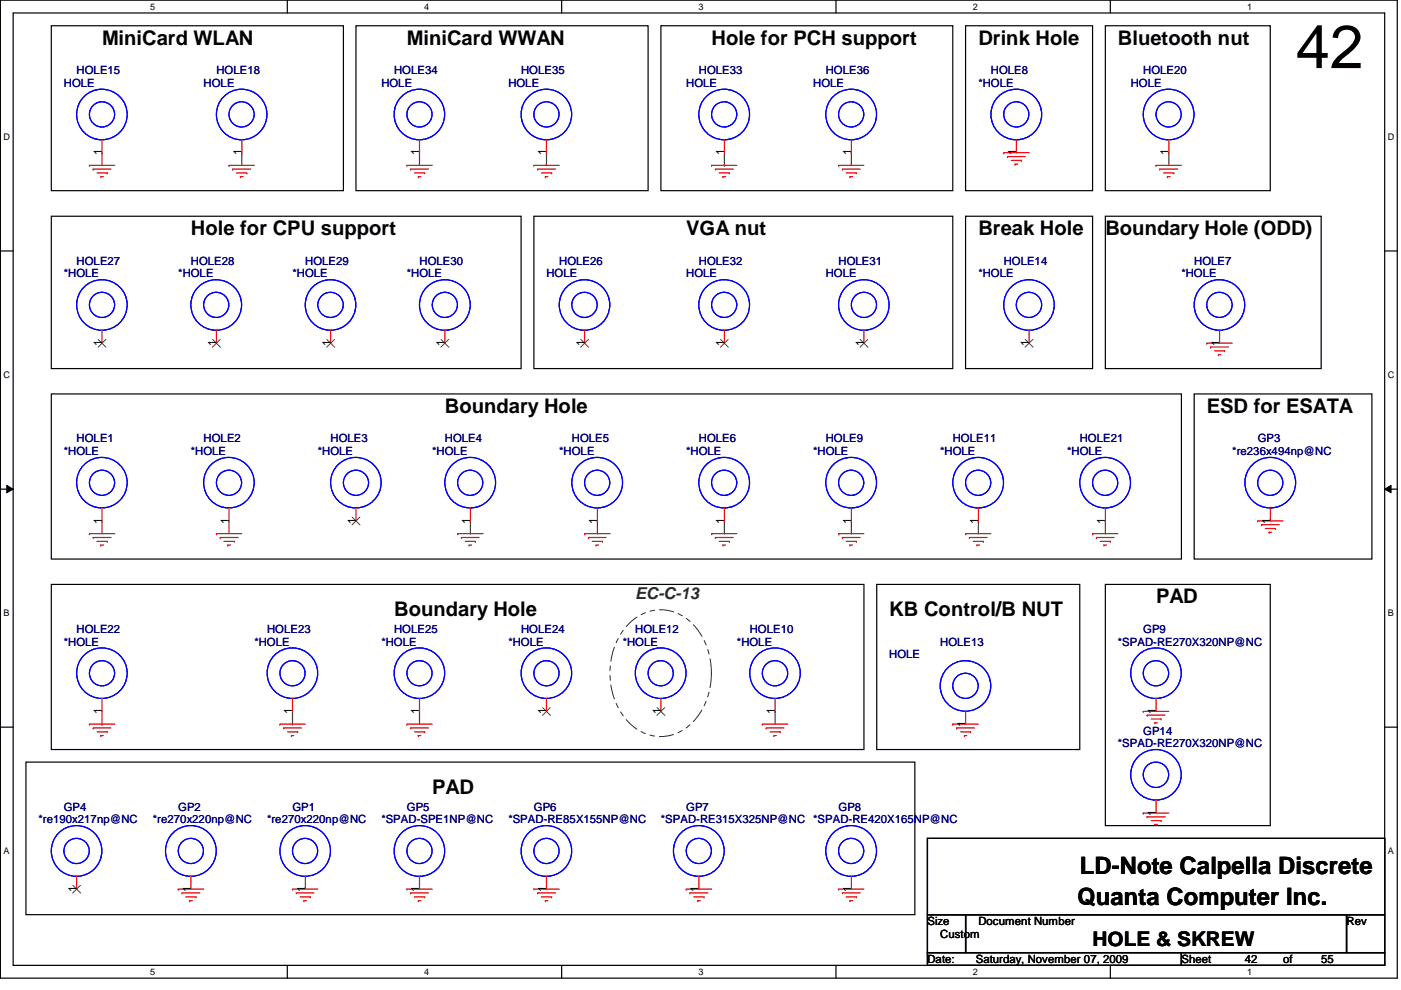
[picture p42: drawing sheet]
<svg xmlns="http://www.w3.org/2000/svg" width="297mm" height="210mm" viewBox="0 0 297 210" stroke-linecap="round" stroke-linejoin="round" font-family="sans-serif">
<defs><g id="words">
<text font-size="12.9" x="274.7" y="14.4">42</text>
<g font-size="5.1">
<text x="228.9" y="185.2">LD-Note Calpella Discrete</text>
<text x="228.4" y="191.9">Quanta Computer Inc.</text>
</g>
<g font-size="4.3">
<text x="21.6" y="9.4">MiniCard WLAN</text>
<text x="86.3" y="9.4">MiniCard WWAN</text>
<text x="150.9" y="9.4">Hole for PCH support</text>
<text x="207.4" y="9.4">Drink Hole</text>
<text x="237" y="9.4">Bluetooth nut</text>
<text x="40.5" y="49.8">Hole for CPU support</text>
<text x="145.5" y="49.8">VGA nut</text>
<text x="207.4" y="49.8">Break Hole</text>
<text x="234.4" y="49.8">Boundary Hole (ODD)</text>
<text x="94.3" y="87.5">Boundary Hole</text>
<text x="255.9" y="87.5">ESD for ESATA</text>
<text x="83.6" y="130.6">Boundary Hole</text>
<text x="188.5" y="130.6">KB Control/B NUT</text>
<text x="245.1" y="127.9">PAD</text>
<text x="91.6" y="168.3">PAD</text>
<text x="231.6" y="200.6">HOLE &amp; SKREW</text>
</g>
<text font-size="3.5" fill="#008000" x="134.7" y="127.1">EC-C-13</text>
<g font-size="2.4" fill="#000080">
<text x="16.3" y="15.7">HOLE15</text>
<text x="45.9" y="15.7">HOLE18</text>
<text x="83.6" y="15.7">HOLE34</text>
<text x="110.5" y="15.7">HOLE35</text>
<text x="148.2" y="15.7">HOLE33</text>
<text x="175.1" y="15.7">HOLE36</text>
<text x="210.1" y="15.7">HOLE8</text>
<text x="242.4" y="15.7">HOLE20</text>
<text x="13.5" y="18.4">HOLE</text>
<text x="43.2" y="18.4">HOLE</text>
<text x="80.9" y="18.4">HOLE</text>
<text x="107.8" y="18.4">HOLE</text>
<text x="145.5" y="18.4">HOLE</text>
<text x="172.4" y="18.4">HOLE</text>
<text x="207.4" y="18.4">*HOLE</text>
<text x="239.7" y="18.4">HOLE</text>
<text x="13.5" y="58.8">*HOLE</text>
<text x="16.3" y="56.1">HOLE27</text>
<text x="37.8" y="58.8">*HOLE</text>
<text x="40.5" y="56.1">HOLE28</text>
<text x="62" y="58.8">*HOLE</text>
<text x="64.7" y="56.1">HOLE29</text>
<text x="86.3" y="58.8">*HOLE</text>
<text x="88.9" y="56.1">HOLE30</text>
<text x="115.9" y="58.8">HOLE</text>
<text x="118.6" y="56.1">HOLE26</text>
<text x="145.5" y="58.8">HOLE</text>
<text x="148.2" y="56.1">HOLE32</text>
<text x="175.1" y="58.8">HOLE</text>
<text x="177.8" y="56.1">HOLE31</text>
<text x="207.4" y="58.8">*HOLE</text>
<text x="212.8" y="56.1">HOLE14</text>
<text x="250.5" y="58.8">*HOLE</text>
<text x="253.2" y="56.1">HOLE7</text>
<text x="16.3" y="93.8">HOLE1</text>
<text x="43.2" y="93.8">HOLE2</text>
<text x="70.1" y="93.8">HOLE3</text>
<text x="94.3" y="93.8">HOLE4</text>
<text x="121.2" y="93.8">HOLE5</text>
<text x="148.2" y="93.8">HOLE6</text>
<text x="175.1" y="93.8">HOLE9</text>
<text x="202" y="93.8">HOLE11</text>
<text x="228.9" y="93.8">HOLE21</text>
<text x="266.7" y="93.8">GP3</text>
<text x="13.5" y="96.5">*HOLE</text>
<text x="40.5" y="96.5">*HOLE</text>
<text x="67.4" y="96.5">*HOLE</text>
<text x="91.6" y="96.5">*HOLE</text>
<text x="118.6" y="96.5">*HOLE</text>
<text x="145.5" y="96.5">*HOLE</text>
<text x="172.4" y="96.5">*HOLE</text>
<text x="199.3" y="96.5">*HOLE</text>
<text x="226.3" y="96.5">*HOLE</text>
<text x="261.3" y="96.5">*re236x494np@NC</text>
<text x="13.5" y="136.9">*HOLE</text>
<text x="16.3" y="134.2">HOLE22</text>
<text x="53.9" y="136.9">*HOLE</text>
<text x="56.6" y="134.2">HOLE23</text>
<text x="80.9" y="136.9">*HOLE</text>
<text x="83.6" y="134.2">HOLE25</text>
<text x="107.8" y="136.9">*HOLE</text>
<text x="110.5" y="134.2">HOLE24</text>
<text x="132" y="136.9">*HOLE</text>
<text x="134.7" y="134.2">HOLE12</text>
<text x="156.2" y="136.9">*HOLE</text>
<text x="159" y="134.2">HOLE10</text>
<text x="199.3" y="136.9">HOLE13</text>
<text x="237" y="136.9">*SPAD-RE270X320NP@NC</text>
<text x="242.4" y="134.2">GP9</text>
<text x="188.5" y="139.6">HOLE</text>
<text x="242.4" y="155.7">GP14</text>
<text x="237" y="158.4">*SPAD-RE270X320NP@NC</text>
<text x="13.5" y="171.9">GP4</text>
<text x="37.8" y="171.9">GP2</text>
<text x="62" y="171.9">GP1</text>
<text x="86.3" y="171.9">GP5</text>
<text x="113.2" y="171.9">GP6</text>
<text x="145.5" y="171.9">GP7</text>
<text x="177.8" y="171.9">GP8</text>
<text x="8.2" y="174.6">*re190x217np@NC</text>
<text x="32.4" y="174.6">*re270x220np@NC</text>
<text x="56.6" y="174.6">*re270x220np@NC</text>
<text x="80.9" y="174.6">*SPAD-SPE1NP@NC</text>
<text x="107.8" y="174.6">*SPAD-RE85X155NP@NC</text>
<text x="140.1" y="174.6">*SPAD-RE315X325NP@NC</text>
<text x="172.4" y="174.6">*SPAD-RE420X165NP@NC</text>
</g>
<g font-size="2.4">
<text x="21.6" y="32.9" transform="rotate(-90 21.6 32.9)">1</text>
<text x="51.2" y="32.9" transform="rotate(-90 51.2 32.9)">1</text>
<text x="88.9" y="32.9" transform="rotate(-90 88.9 32.9)">1</text>
<text x="115.8" y="32.9" transform="rotate(-90 115.8 32.9)">1</text>
<text x="153.5" y="32.9" transform="rotate(-90 153.5 32.9)">1</text>
<text x="180.5" y="32.9" transform="rotate(-90 180.5 32.9)">1</text>
<text x="215.4" y="32.9" transform="rotate(-90 215.4 32.9)">1</text>
<text x="247.8" y="32.9" transform="rotate(-90 247.8 32.9)">1</text>
<text x="21.6" y="73.3" transform="rotate(-90 21.6 73.3)">1</text>
<text x="45.8" y="73.3" transform="rotate(-90 45.8 73.3)">1</text>
<text x="70.1" y="73.3" transform="rotate(-90 70.1 73.3)">1</text>
<text x="94.3" y="73.3" transform="rotate(-90 94.3 73.3)">1</text>
<text x="123.9" y="73.3" transform="rotate(-90 123.9 73.3)">1</text>
<text x="153.5" y="73.3" transform="rotate(-90 153.5 73.3)">1</text>
<text x="183.1" y="73.3" transform="rotate(-90 183.1 73.3)">1</text>
<text x="218.1" y="73.3" transform="rotate(-90 218.1 73.3)">1</text>
<text x="258.5" y="73.3" transform="rotate(-90 258.5 73.3)">1</text>
<text x="21.6" y="111" transform="rotate(-90 21.6 111)">1</text>
<text x="48.5" y="111" transform="rotate(-90 48.5 111)">1</text>
<text x="75.4" y="111" transform="rotate(-90 75.4 111)">1</text>
<text x="99.7" y="111" transform="rotate(-90 99.7 111)">1</text>
<text x="126.6" y="111" transform="rotate(-90 126.6 111)">1</text>
<text x="153.5" y="111" transform="rotate(-90 153.5 111)">1</text>
<text x="180.5" y="111" transform="rotate(-90 180.5 111)">1</text>
<text x="207.4" y="111" transform="rotate(-90 207.4 111)">1</text>
<text x="234.3" y="111" transform="rotate(-90 234.3 111)">1</text>
<text x="269.3" y="111" transform="rotate(-90 269.3 111)">1</text>
<text x="21.6" y="151.4" transform="rotate(-90 21.6 151.4)">1</text>
<text x="62" y="151.4" transform="rotate(-90 62 151.4)">1</text>
<text x="88.9" y="151.4" transform="rotate(-90 88.9 151.4)">1</text>
<text x="115.8" y="151.4" transform="rotate(-90 115.8 151.4)">1</text>
<text x="140.1" y="151.4" transform="rotate(-90 140.1 151.4)">1</text>
<text x="164.3" y="151.4" transform="rotate(-90 164.3 151.4)">1</text>
<text x="204.7" y="154.1" transform="rotate(-90 204.7 154.1)">1</text>
<text x="245.1" y="151.4" transform="rotate(-90 245.1 151.4)">1</text>
<text x="245.1" y="172.9" transform="rotate(-90 245.1 172.9)">1</text>
<text x="16.2" y="189.1" transform="rotate(-90 16.2 189.1)">1</text>
<text x="40.4" y="189.1" transform="rotate(-90 40.4 189.1)">1</text>
<text x="64.7" y="189.1" transform="rotate(-90 64.7 189.1)">1</text>
<text x="88.9" y="189.1" transform="rotate(-90 88.9 189.1)">1</text>
<text x="115.8" y="189.1" transform="rotate(-90 115.8 189.1)">1</text>
<text x="148.1" y="189.1" transform="rotate(-90 148.1 189.1)">1</text>
<text x="180.5" y="189.1" transform="rotate(-90 180.5 189.1)">1</text>
<text x="196.6" y="196.1">Size</text>
<text x="207.4" y="196.1">Document Number</text>
<text x="285.5" y="196.1">Rev</text>
<text x="199.3" y="198.8">Custom</text>
<text x="196.6" y="204.2">Date:</text>
<text x="206.9" y="204.2">Saturday, November 07, 2009</text>
<text x="250.5" y="204.2">Sheet</text>
<text x="263.9" y="204.2">42</text>
<text x="272" y="204.2">of</text>
<text x="280.1" y="204.2">55</text>
</g>
<g font-size="1.9">
<text x="31.8" y="2">5</text>
<text x="90" y="2">4</text>
<text x="148.1" y="2">3</text>
<text x="206.3" y="2">2</text>
<text x="264.5" y="2">1</text>
<text x=".8" y="29.7">D</text>
<text x="294.3" y="29.7">D</text>
<text x=".8" y="80.1">C</text>
<text x="294.3" y="80.1">C</text>
<text x=".8" y="130.6">B</text>
<text x="294.3" y="130.6">B</text>
<text x=".8" y="181.1">A</text>
<text x="294.3" y="181.1">A</text>
<text x="31.8" y="206.7">5</text>
<text x="90" y="206.7">4</text>
<text x="148.1" y="206.7">3</text>
<text x="206.3" y="206.7">2</text>
<text x="264.5" y="206.7">1</text>
</g>
</g></defs>
<path d="M.1 0h296.1v207.4h-296.1zM2.8 2.8h290.8v201.9h-290.8z" fill="none" stroke="#000" stroke-width=".25"/>
<g fill="#fff">
<path d="M31.8 .3h1.1v2.2h-1.1z"/>
<path d="M31.8 205h1.1v2.1h-1.1z"/>
</g>
<path d="M60.9 0v2.8M60.9 204.7v2.7" fill="none" stroke="#000" stroke-width=".25"/>
<g fill="#fff">
<path d="M90 .3h1v2.2h-1z"/>
<path d="M90 205h1v2.1h-1z"/>
</g>
<path d="M119.1 0v2.8M119.1 204.7v2.7" fill="none" stroke="#000" stroke-width=".25"/>
<g fill="#fff">
<path d="M148.1 .3h1.1v2.2h-1.1z"/>
<path d="M148.1 205h1.1v2.1h-1.1z"/>
</g>
<path d="M177.2 0v2.8M177.2 204.7v2.7" fill="none" stroke="#000" stroke-width=".25"/>
<g fill="#fff">
<path d="M206.3 .3h1v2.2h-1z"/>
<path d="M206.3 205h1v2.1h-1z"/>
</g>
<path d="M235.4 0v2.8M235.4 204.7v2.7" fill="none" stroke="#000" stroke-width=".25"/>
<g fill="#fff">
<path d="M264.5 .3h1v2.2h-1z"/>
<path d="M264.5 205h1v2.1h-1z"/>
<path d="M.8 28h1.3v2.1h-1.3z"/>
<path d="M294.3 28h1.3v2.1h-1.3z"/>
<path d="M.8 78.4h1.3v2.2h-1.3z"/>
<path d="M294.3 78.4h1.3v2.2h-1.3z"/>
</g>
<path d="M.1 53.2h2.7M293.6 53.2h2.7" fill="none" stroke="#000" stroke-width=".25"/>
<g fill="#fff">
<path d="M.8 128.9h1.2v2.2h-1.2z"/>
<path d="M294.3 128.9h1.2v2.2h-1.2z"/>
</g>
<path d="M.1 103.7h2.7M293.6 103.7h2.7" fill="none" stroke="#000" stroke-width=".25"/>
<path d="M1.4 102.9l1.4 .8-1.4 .8zM293.6 103.7l1.3-.8v1.6z" fill="#000"/>
<path d="M1.4 102.9l1.4 .8-1.4 .8zM293.6 103.7l1.3-.8v1.6z" fill="none" stroke="#000" stroke-width=".21"/>
<g fill="#fff">
<path d="M.8 179.4h1.2v2.1h-1.2z"/>
<path d="M294.3 179.4h1.2v2.1h-1.2z"/>
</g>
<g fill="none" stroke="#000" stroke-width=".25">
<path d="M10.9 5.5h61.9v34.9h-61.9zM75.5 5.5h61.9v34.9h-61.9zM140.1 5.5h61.9v34.9h-61.9zM204.7 5.5h26.9v34.9h-26.9zM234.4 5.5h34.9v34.9h-34.9zM10.9 45.8h99.6v32.3h-99.6zM113.2 45.8h88.8v32.3h-88.8zM204.7 45.8h26.9v32.3h-26.9zM234.4 45.8h45.7v32.3h-45.7zM10.9 83.5h239.6v35h-239.6zM253.2 83.5h37.7v35h-37.7zM10.9 123.9h172.3v35h-172.3z"/>
<path d="M185.9 123.9h43v35h-43zM234.4 123.9h34.9v51.1h-34.9zM.1 154.2h2.7M293.6 154.2h2.7M5.5 161.6h188.5v32.3h-188.5zM196.6 177.8h97v16.1h-97zM196.6 193.9h8.1v8.1h-8.1zM204.7 193.9h80.8v8.1h-80.8zM285.5 193.9h8.1v8.1h-8.1zM196.6 202h53.9v2.7h-53.9zM250.5 202h43.1v2.7h-43.1z"/>
</g>
<g fill="none" stroke="#800040" stroke-width=".25">
<path d="M21.6 32.4h.1M21.6 32.4v2.7M51.3 32.4h.1M51.3 32.4v2.7M88.9 32.4h.1M88.9 32.4v2.7M115.9 32.4h.1M115.9 32.4v2.7M153.6 35.1h.1M153.6 32.4v2.7M180.5 32.4h.1M180.5 32.4v2.7"/>
<path d="M247.8 32.4h.1M247.8 32.4v2.7M21.6 110.4h.1M21.6 110.4v2.8M48.6 110.4h.1M48.6 110.4v2.8M99.7 110.4h.1M99.7 110.4v2.8M126.7 110.4h.1M126.7 110.4v2.8M153.6 110.4h.1M153.6 110.4v2.8"/>
<path d="M180.5 110.4h.1M180.5 110.4v2.8M207.4 110.4h.1M207.4 110.4v2.8M234.4 110.4h.1M234.4 110.4v2.8M21.6 153.5h.1M21.6 150.8v2.7M62 153.5h.1M62 150.8v2.7M88.9 150.8h.1M88.9 150.8v2.7"/>
<path d="M164.3 150.8h.1M164.3 150.8v2.7"/>
</g>
<g fill="none" stroke="#f00" stroke-width=".25">
<path d="M19 35.1h.1M19 35.1h5.3M19.8 35.9h.1M19.8 35.9h3.7M20.6 36.7h2.1M21.4 37.5h.1M21.4 37.5h.5M21.6 29.7v2.7M22.7 36.7h.1M48.6 35.1h.1M48.6 35.1h5.3M49.4 35.9h.1"/>
<path d="M49.4 35.9h3.7M50.2 36.7h2.1M51 37.5h.1M51 37.5h.5M51.3 29.7v2.7M52.3 36.7h.1M86.3 35.1h.1M86.3 35.1h5.3M87.1 35.9h.1M87.1 35.9h3.7M87.9 36.7h2.1M88.7 37.5h.1"/>
<path d="M88.7 37.5h.5M88.9 29.7v2.7M90 36.7h.1M113.2 35.1h.1M113.2 35.1h5.4M114 35.9h.1M114 35.9h3.8M114.8 36.7h2.2M115.6 37.5h.1M115.6 37.5h.6M115.9 29.7v2.7M117 36.7h.1"/>
<path d="M150.9 35.1h.1M150.9 35.1h5.3M151.7 35.9h.1M151.7 35.9h3.7M152.5 36.7h2.1M153.3 37.5h.1M153.3 37.5h.5M153.6 29.7v2.7M154.6 36.7h.1M177.8 35.1h.1M177.8 35.1h5.4M178.6 35.9h.1"/>
<path d="M178.6 35.9h3.8M179.4 36.7h2.2M180.2 37.5h.1M180.2 37.5h.6M180.5 29.7v2.7M181.6 36.7h.1M212.8 32.4h.1M212.8 32.4h5.4M213.6 33.2h.1M213.6 33.2h3.8M214.4 34h2.2M215.2 34.8h.1"/>
<path d="M215.2 34.8h.6M215.5 29.7v2.7M216.6 34h.1M245.1 35.1h.1M245.1 35.1h5.4M245.9 35.9h.1M245.9 35.9h3.8M246.7 36.7h2.2M247.5 37.5h.1M247.5 37.5h.6M247.8 29.7v2.7M248.9 36.7h.1"/>
<path d="M21.6 70.1v2.7M45.9 70.1v2.7M70.1 70.1v2.7M94.3 70.1v2.7M123.9 70.1v2.7M153.6 70.1v2.7M183.2 70.1v2.7M218.2 70.1v2.7M255.9 72.8h.1M255.9 72.8h5.4M256.7 73.6h.1M256.7 73.6h3.8"/>
<path d="M257.5 74.4h2.1M258.3 75.2h.1M258.3 75.2h.5M258.6 70.1v2.7M259.6 74.4h.1M19 113.2h.1M19 113.2h5.3M19.8 114h.1M19.8 114h3.7M20.6 114.8h2.1M21.4 115.6h.1M21.4 115.6h.5"/>
<path d="M21.6 107.7v2.7M22.7 114.8h.1M45.9 113.2h.1M45.9 113.2h5.4M46.7 114h.1M46.7 114h3.8M47.5 114.8h2.2M48.3 115.6h.1M48.3 115.6h.5M48.6 107.7v2.7M49.7 114.8h.1M75.5 107.7v2.7"/>
<path d="M97 113.2h.1M97 113.2h5.4M97.8 114h.1M97.8 114h3.8M98.6 114.8h2.2M99.4 115.6h.1M99.4 115.6h.6M99.7 107.7v2.7M100.8 114.8h.1M123.9 113.2h.1M123.9 113.2h5.4M124.8 114h.1"/>
<path d="M124.8 114h3.7M125.6 114.8h2.1M126.4 115.6h.1M126.4 115.6h.5M126.7 107.7v2.7M127.7 114.8h.1M150.9 113.2h.1M150.9 113.2h5.3M151.7 114h.1M151.7 114h3.7M152.5 114.8h2.1M153.3 115.6h.1"/>
<path d="M153.3 115.6h.5M153.6 107.7v2.7M154.6 114.8h.1M177.8 113.2h.1M177.8 113.2h5.4M178.6 114h.1M178.6 114h3.8M179.4 114.8h2.2M180.2 115.6h.1M180.2 115.6h.6M180.5 107.7v2.7M181.6 114.8h.1"/>
<path d="M204.7 113.2h.1M204.7 113.2h5.4M205.5 114h.1M205.5 114h3.8M206.3 114.8h2.2M207.1 115.6h.1M207.1 115.6h.6M207.4 107.7v2.7M208.5 114.8h.1M231.6 113.2h.1M231.6 113.2h5.4M232.4 114h.1"/>
<path d="M232.4 114h3.8M233.3 114.8h2.1M234.1 115.6h.1M234.1 115.6h.5M234.4 107.7v2.7M235.4 114.8h.1M266.7 110.4h.1M266.7 110.4h5.3M267.5 111.3h.1M267.5 111.3h3.7M268.3 112.1h2.1M269.1 112.9h.1"/>
<path d="M269.1 112.9h.5M269.3 107.7v2.7M270.4 112.1h.1M19 153.5h.1M19 153.5h5.3M19.8 154.3h.1M19.8 154.3h3.7M20.6 155.2h2.1M21.4 156h.1M21.4 156h.5M21.6 148.1v2.7M22.7 155.2h.1"/>
<path d="M59.3 153.5h.1M59.3 153.5h5.4M60.2 154.3h.1M60.2 154.3h3.7M61 155.2h2.1M61.8 156h.1M61.8 156h.5M62 148.1v2.7M63.1 155.2h.1M86.3 153.5h.1M86.3 153.5h5.3M87.1 154.3h.1"/>
<path d="M87.1 154.3h3.7M87.9 155.2h2.1M88.7 156h.1M88.7 156h.5M88.9 148.1v2.7M90 155.2h.1M115.9 148.1v2.7M140.1 148.1v2.7M161.6 153.5h.1M161.6 153.5h5.4M162.4 154.3h.1M162.4 154.3h3.8"/>
<path d="M163.3 155.2h2.1M164.1 156h.1M164.1 156h.5M164.3 148.1v2.7M165.4 155.2h.1M202 153.5h.1M202 153.5h5.4M202.8 154.3h.1M202.8 154.3h3.8M203.7 155.2h2.1M204.5 156h.1M204.5 156h.5"/>
<path d="M204.7 150.8v2.7M205.8 155.2h.1M242.4 150.8h.1M242.4 150.8h5.4M243.2 151.6h.1M243.2 151.6h3.8M244 152.4h2.2M244.9 153.2h.1M244.9 153.2h.5M245.1 148.1v2.7M246.2 152.4h.1M242.4 172.4h.1"/>
<path d="M242.4 172.4h5.4M243.2 173.2h.1M243.2 173.2h3.8M244 174h2.2M244.9 174.8h.1M244.9 174.8h.5M245.1 169.7v2.7M246.2 174h.1M16.3 185.8v2.7M37.8 188.5h.1M37.8 188.5h5.4M38.6 189.3h.1"/>
<path d="M38.6 189.3h3.8M39.4 190.2h2.2M40.2 191h.1M40.2 191h.6M40.5 185.8v2.7M41.6 190.2h.1M62 188.5h.1M62 188.5h5.4M62.8 189.3h.1M62.8 189.3h3.8M63.6 190.2h2.2M64.4 191h.1"/>
<path d="M64.4 191h.6M64.7 185.8v2.7M65.8 190.2h.1M86.3 188.5h.1M86.3 188.5h5.3M87.1 189.3h.1M87.1 189.3h3.7M87.9 190.2h2.1M88.7 191h.1M88.7 191h.5M88.9 185.8v2.7M90 190.2h.1"/>
<path d="M113.2 188.5h.1M113.2 188.5h5.4M114 189.3h.1M114 189.3h3.8M114.8 190.2h2.2M115.6 191h.1M115.6 191h.6M115.9 185.8v2.7M117 190.2h.1M145.5 188.5h.1M145.5 188.5h5.4M146.3 189.3h.1"/>
<path d="M146.3 189.3h3.8M147.1 190.2h2.2M147.9 191h.1M147.9 191h.6M148.2 185.8v2.7M149.3 190.2h.1M177.8 188.5h.1M177.8 188.5h5.4M178.6 189.3h.1M178.6 189.3h3.8M179.4 190.2h2.2M180.2 191h.1"/>
<path d="M180.2 191h.6M180.5 185.8v2.7M181.6 190.2h.1"/>
</g>
<path d="M133.3 132.2a9.2 9.2 0 0 1 14.4 1 15.8 15.8 0 0 1-.9 20 9.2 9.2 0 0 1-14.3-1 15.8 15.8 0 0 1 .8-20z" fill="none" stroke="#008000" stroke-width=".21" stroke-dasharray="3 1 1 1 1 1"/>
<g fill="none" stroke="#00f" stroke-width=".25">
<circle cx="21.6" cy="24.3" r="5.4"/>
<circle cx="21.6" cy="24.3" r="2.67"/>
<circle cx="51.2" cy="24.3" r="2.67"/>
<circle cx="51.2" cy="24.3" r="5.4"/>
<circle cx="88.9" cy="24.3" r="5.4"/>
<circle cx="88.9" cy="24.3" r="2.67"/>
<circle cx="115.8" cy="24.3" r="5.4"/>
<circle cx="115.9" cy="24.3" r="2.67"/>
<circle cx="153.5" cy="24.3" r="2.67"/>
<circle cx="153.5" cy="24.3" r="5.4"/>
<circle cx="180.5" cy="24.3" r="2.67"/>
<circle cx="180.5" cy="24.3" r="5.4"/>
<circle cx="215.5" cy="24.3" r="2.67"/>
<circle cx="215.5" cy="24.3" r="5.4"/>
<circle cx="247.8" cy="24.3" r="2.67"/>
<circle cx="247.8" cy="24.3" r="5.4"/>
<circle cx="21.6" cy="64.7" r="5.4"/>
<circle cx="21.6" cy="64.6" r="2.67"/>
<circle cx="45.8" cy="64.6" r="2.67"/>
<circle cx="45.8" cy="64.7" r="5.4"/>
<circle cx="70.1" cy="64.7" r="5.4"/>
<circle cx="70.1" cy="64.6" r="2.68"/>
<circle cx="94.3" cy="64.6" r="2.67"/>
<circle cx="94.3" cy="64.7" r="5.4"/>
<circle cx="123.9" cy="64.7" r="5.4"/>
<circle cx="123.9" cy="64.6" r="2.68"/>
<circle cx="153.5" cy="64.6" r="2.67"/>
<circle cx="153.5" cy="64.7" r="5.4"/>
<circle cx="183.1" cy="64.7" r="5.4"/>
<circle cx="183.2" cy="64.6" r="2.67"/>
<circle cx="218.2" cy="64.7" r="5.4"/>
<circle cx="218.2" cy="64.6" r="2.68"/>
<circle cx="258.5" cy="64.7" r="5.4"/>
<circle cx="258.6" cy="64.6" r="2.68"/>
<circle cx="21.6" cy="102.3" r="5.4"/>
<circle cx="21.6" cy="102.4" r="2.67"/>
<circle cx="48.5" cy="102.3" r="5.4"/>
<circle cx="48.6" cy="102.4" r="2.67"/>
<circle cx="75.4" cy="102.3" r="5.4"/>
<circle cx="75.5" cy="102.4" r="2.67"/>
<circle cx="99.7" cy="102.4" r="2.67"/>
<circle cx="99.7" cy="102.3" r="5.4"/>
<circle cx="126.6" cy="102.4" r="2.67"/>
<circle cx="126.6" cy="102.3" r="5.4"/>
<circle cx="153.5" cy="102.4" r="2.67"/>
<circle cx="153.5" cy="102.3" r="5.4"/>
<circle cx="180.5" cy="102.4" r="2.67"/>
<circle cx="180.5" cy="102.3" r="5.4"/>
<circle cx="207.4" cy="102.4" r="2.67"/>
<circle cx="207.4" cy="102.3" r="5.4"/>
<circle cx="234.3" cy="102.4" r="2.67"/>
<circle cx="234.3" cy="102.3" r="5.4"/>
<circle cx="269.3" cy="102.4" r="2.67"/>
<circle cx="269.3" cy="102.3" r="5.4"/>
<circle cx="21.6" cy="142.7" r="5.4"/>
<circle cx="21.6" cy="142.7" r="2.67"/>
<circle cx="62" cy="142.7" r="5.4"/>
<circle cx="62" cy="142.7" r="2.67"/>
<circle cx="88.9" cy="142.7" r="5.4"/>
<circle cx="88.9" cy="142.7" r="2.67"/>
<circle cx="115.8" cy="142.7" r="5.4"/>
<circle cx="115.9" cy="142.7" r="2.67"/>
<circle cx="140.1" cy="142.7" r="2.67"/>
<circle cx="140.1" cy="142.7" r="5.4"/>
<circle cx="164.3" cy="142.7" r="5.4"/>
<circle cx="164.3" cy="142.7" r="2.68"/>
<circle cx="204.7" cy="145.4" r="5.4"/>
<circle cx="204.7" cy="145.4" r="2.68"/>
<circle cx="245.1" cy="142.7" r="5.4"/>
<circle cx="245.1" cy="142.7" r="2.68"/>
<circle cx="245.1" cy="164.3" r="5.4"/>
<circle cx="245.1" cy="164.3" r="2.69"/>
<circle cx="16.2" cy="180.4" r="5.4"/>
<circle cx="16.2" cy="180.4" r="2.68"/>
<circle cx="40.5" cy="180.4" r="5.4"/>
<circle cx="40.5" cy="180.4" r="2.67"/>
<circle cx="64.7" cy="180.4" r="2.67"/>
<circle cx="64.7" cy="180.4" r="5.4"/>
<circle cx="88.9" cy="180.4" r="5.4"/>
<circle cx="88.9" cy="180.4" r="2.67"/>
<circle cx="115.8" cy="180.4" r="5.4"/>
<circle cx="115.9" cy="180.4" r="2.67"/>
<circle cx="148.2" cy="180.4" r="5.4"/>
<circle cx="148.2" cy="180.4" r="2.67"/>
<circle cx="180.5" cy="180.4" r="5.4"/>
<circle cx="180.5" cy="180.4" r="2.67"/>
</g>
<g fill="none" stroke="#804000" stroke-width=".21">
<path d="M20.8 72l1.7 1.6M22.4 72l-1.6 1.6M45.1 72l1.6 1.6M46.7 72l-1.7 1.6M69.3 72l1.6 1.6M70.9 72l-1.6 1.6M93.5 72l1.7 1.6M95.1 72l-1.6 1.6M123.1 72l1.7 1.6M124.8 72l-1.7 1.6M152.8 72l1.6 1.6M154.4 72l-1.7 1.6"/>
<path d="M182.4 72l1.6 1.6M184 72l-1.7 1.6M217.4 72l1.6 1.6M219 72l-1.7 1.6M74.7 109.6l1.6 1.7M76.3 109.6l-1.7 1.7M115.1 150l1.6 1.7M116.7 150l-1.7 1.7M139.3 150l1.7 1.7M140.9 150l-1.6 1.7M15.4 187.7l1.7 1.7M17.1 187.7l-1.7 1.7"/>
</g>
<use href="#words"/>
</svg>
